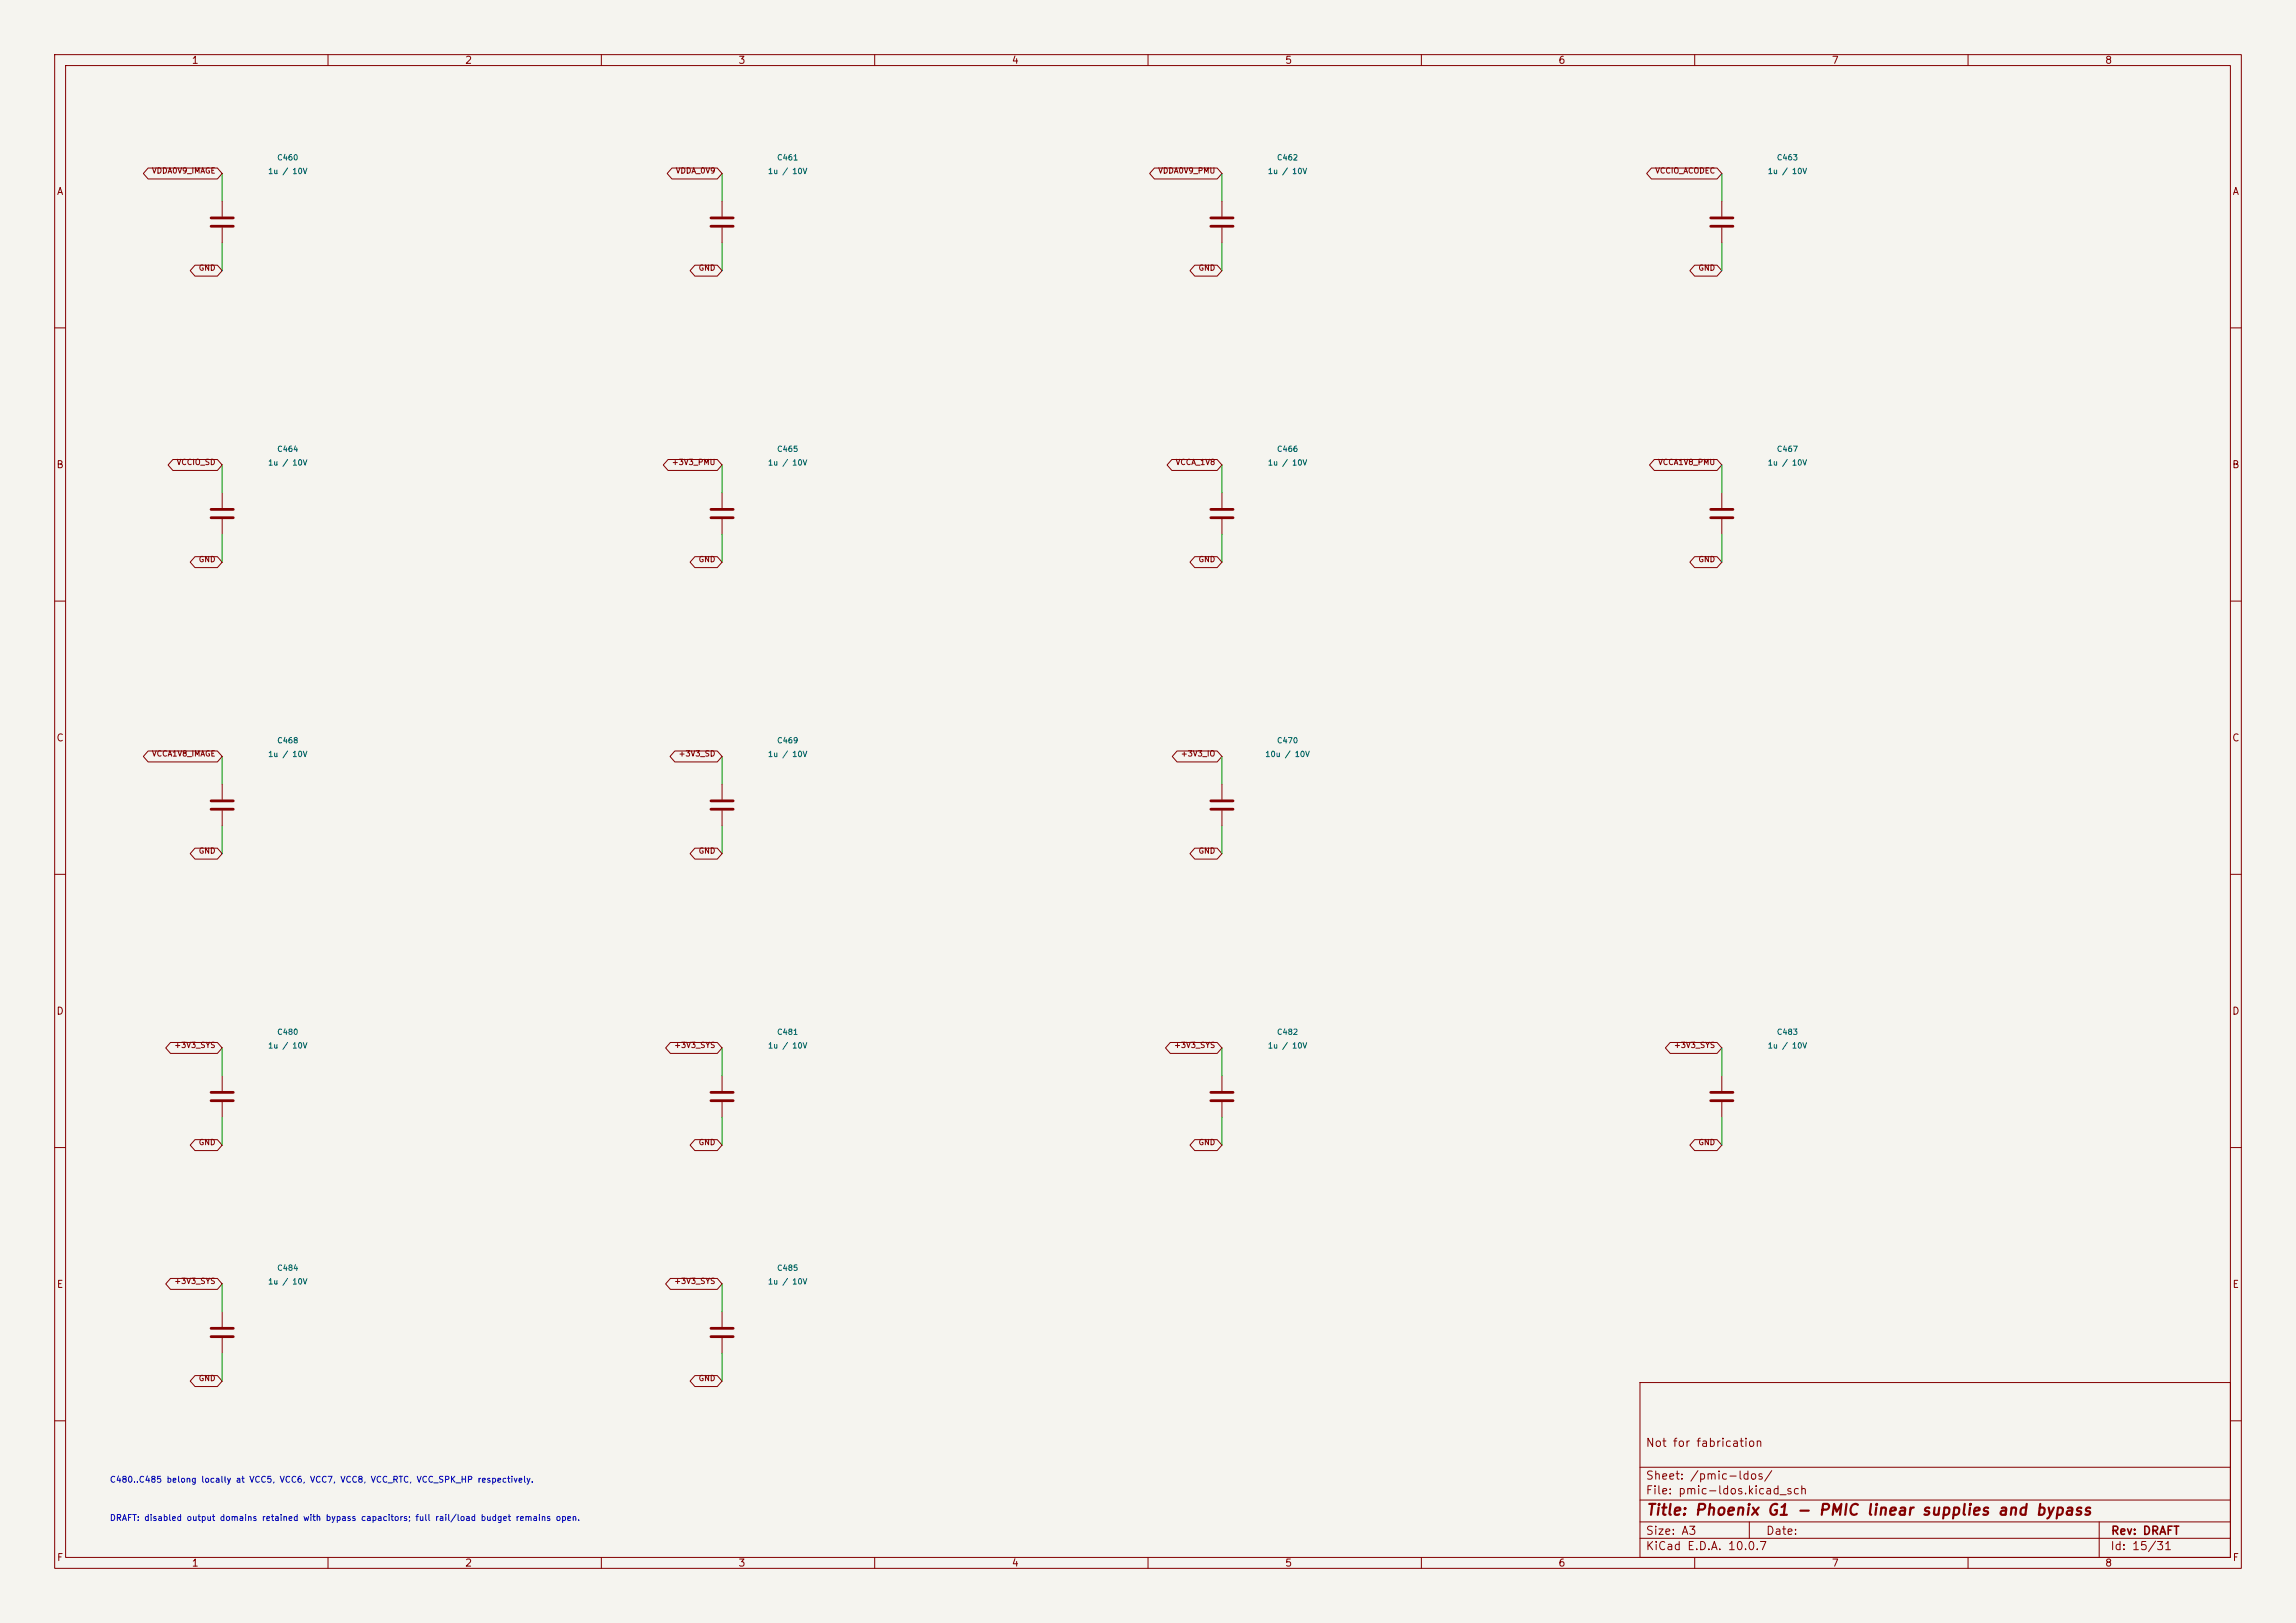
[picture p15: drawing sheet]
(kicad_sch (version 20250114) (generator "eeschema") (paper "A3") (title_block (title "Phoenix G1 - PMIC linear supplies and bypass") (rev "DRAFT") (comment 1 "Not for fabrication")) (lib_symbols (symbol "Phoenix_PMIC:C" (pin_numbers (hide yes)) (pin_names (offset 0.254)) (exclude_from_sim no) (in_bom yes) (on_board yes) (in_pos_files yes) (duplicate_pin_numbers_are_jumpers no) (property "Reference" "C" (at 0.635 2.54 0) (show_name no) (do_not_autoplace no) (effects (font (size 1.27 1.27)) (justify left))) (property "Value" "C" (at 0.635 -2.54 0) (show_name no) (do_not_autoplace no) (effects (font (size 1.27 1.27)) (justify left))) (property "Footprint" "" (at 0.9652 -3.81 0) (show_name no) (do_not_autoplace no) (hide yes) (effects (font (size 1.27 1.27)))) (property "Datasheet" "" (at 0 0 0) (show_name no) (do_not_autoplace no) (hide yes) (effects (font (size 1.27 1.27)))) (property "Description" "Unpolarized capacitor" (at 0 0 0) (show_name no) (do_not_autoplace no) (hide yes) (effects (font (size 1.27 1.27)))) (property "ki_keywords" "cap capacitor" (at 0 0 0) (show_name no) (do_not_autoplace no) (hide yes) (effects (font (size 1.27 1.27)))) (property "ki_fp_filters" "C_*" (at 0 0 0) (show_name no) (do_not_autoplace no) (hide yes) (effects (font (size 1.27 1.27)))) (symbol "C_0_1" (polyline (pts (xy -2.032 0.762) (xy 2.032 0.762)) (stroke (width 0.508) (type default)) (fill (type none))) (polyline (pts (xy -2.032 -0.762) (xy 2.032 -0.762)) (stroke (width 0.508) (type default)) (fill (type none)))) (symbol "C_1_1" (pin passive line (at 0 3.81 270) (length 2.794) (name "" (effects (font (size 1.27 1.27)))) (number "1" (effects (font (size 1.27 1.27))))) (pin passive line (at 0 -3.81 90) (length 2.794) (name "" (effects (font (size 1.27 1.27)))) (number "2" (effects (font (size 1.27 1.27)))))) (embedded_fonts no)))(symbol (lib_id "Phoenix_PMIC:C") (at 40.64 40.64 0) (unit 1) (in_bom yes) (on_board yes) (dnp no)(property "Reference" "C460" (at 52.64 28.83 0) (effects (font (size 1 1))))(property "Value" "1u / 10V" (at 52.64 31.33 0) (effects (font (size 1 1))))(property "Footprint" "Phoenix_Passives:C_0402_1005Metric" (at 52.64 40.64 0) (effects (font (size 1 1)) hide))(property "MPN" "UNQUALIFIED" (at 52.64 40.64 0) (effects (font (size 1 1)) hide)))(wire (pts (xy 40.64 36.83) (xy 40.64 31.75)) (stroke (width 0) (type default)))(label "VDDA0V9_IMAGE" (at 40.64 31.75 90) (effects (font (size 1 1)) (justify left bottom)))(wire (pts (xy 40.64 44.45) (xy 40.64 49.53)) (stroke (width 0) (type default)))(label "GND" (at 40.64 49.53 90) (effects (font (size 1 1)) (justify right bottom)))(symbol (lib_id "Phoenix_PMIC:C") (at 132.07999999999998 40.64 0) (unit 1) (in_bom yes) (on_board yes) (dnp no)(property "Reference" "C461" (at 144.07999999999998 28.83 0) (effects (font (size 1 1))))(property "Value" "1u / 10V" (at 144.07999999999998 31.33 0) (effects (font (size 1 1))))(property "Footprint" "Phoenix_Passives:C_0402_1005Metric" (at 144.07999999999998 40.64 0) (effects (font (size 1 1)) hide))(property "MPN" "UNQUALIFIED" (at 144.07999999999998 40.64 0) (effects (font (size 1 1)) hide)))(wire (pts (xy 132.08 36.83) (xy 132.08 31.75)) (stroke (width 0) (type default)))(label "VDDA_0V9" (at 132.08 31.75 90) (effects (font (size 1 1)) (justify left bottom)))(wire (pts (xy 132.08 44.45) (xy 132.08 49.53)) (stroke (width 0) (type default)))(label "GND" (at 132.08 49.53 90) (effects (font (size 1 1)) (justify right bottom)))(symbol (lib_id "Phoenix_PMIC:C") (at 223.51999999999998 40.64 0) (unit 1) (in_bom yes) (on_board yes) (dnp no)(property "Reference" "C462" (at 235.51999999999998 28.83 0) (effects (font (size 1 1))))(property "Value" "1u / 10V" (at 235.51999999999998 31.33 0) (effects (font (size 1 1))))(property "Footprint" "Phoenix_Passives:C_0402_1005Metric" (at 235.51999999999998 40.64 0) (effects (font (size 1 1)) hide))(property "MPN" "UNQUALIFIED" (at 235.51999999999998 40.64 0) (effects (font (size 1 1)) hide)))(wire (pts (xy 223.52 36.83) (xy 223.52 31.75)) (stroke (width 0) (type default)))(label "VDDA0V9_PMU" (at 223.52 31.75 90) (effects (font (size 1 1)) (justify left bottom)))(wire (pts (xy 223.52 44.45) (xy 223.52 49.53)) (stroke (width 0) (type default)))(label "GND" (at 223.52 49.53 90) (effects (font (size 1 1)) (justify right bottom)))(symbol (lib_id "Phoenix_PMIC:C") (at 314.96 40.64 0) (unit 1) (in_bom yes) (on_board yes) (dnp no)(property "Reference" "C463" (at 326.96 28.83 0) (effects (font (size 1 1))))(property "Value" "1u / 10V" (at 326.96 31.33 0) (effects (font (size 1 1))))(property "Footprint" "Phoenix_Passives:C_0402_1005Metric" (at 326.96 40.64 0) (effects (font (size 1 1)) hide))(property "MPN" "UNQUALIFIED" (at 326.96 40.64 0) (effects (font (size 1 1)) hide)))(wire (pts (xy 314.96 36.83) (xy 314.96 31.75)) (stroke (width 0) (type default)))(label "VCCIO_ACODEC" (at 314.96 31.75 90) (effects (font (size 1 1)) (justify left bottom)))(wire (pts (xy 314.96 44.45) (xy 314.96 49.53)) (stroke (width 0) (type default)))(label "GND" (at 314.96 49.53 90) (effects (font (size 1 1)) (justify right bottom)))(symbol (lib_id "Phoenix_PMIC:C") (at 40.64 93.98 0) (unit 1) (in_bom yes) (on_board yes) (dnp no)(property "Reference" "C464" (at 52.64 82.17 0) (effects (font (size 1 1))))(property "Value" "1u / 10V" (at 52.64 84.67 0) (effects (font (size 1 1))))(property "Footprint" "Phoenix_Passives:C_0402_1005Metric" (at 52.64 93.98 0) (effects (font (size 1 1)) hide))(property "MPN" "UNQUALIFIED" (at 52.64 93.98 0) (effects (font (size 1 1)) hide)))(wire (pts (xy 40.64 90.17) (xy 40.64 85.09)) (stroke (width 0) (type default)))(label "VCCIO_SD" (at 40.64 85.09 90) (effects (font (size 1 1)) (justify left bottom)))(wire (pts (xy 40.64 97.79) (xy 40.64 102.87)) (stroke (width 0) (type default)))(label "GND" (at 40.64 102.87 90) (effects (font (size 1 1)) (justify right bottom)))(symbol (lib_id "Phoenix_PMIC:C") (at 132.07999999999998 93.98 0) (unit 1) (in_bom yes) (on_board yes) (dnp no)(property "Reference" "C465" (at 144.07999999999998 82.17 0) (effects (font (size 1 1))))(property "Value" "1u / 10V" (at 144.07999999999998 84.67 0) (effects (font (size 1 1))))(property "Footprint" "Phoenix_Passives:C_0402_1005Metric" (at 144.07999999999998 93.98 0) (effects (font (size 1 1)) hide))(property "MPN" "UNQUALIFIED" (at 144.07999999999998 93.98 0) (effects (font (size 1 1)) hide)))(wire (pts (xy 132.08 90.17) (xy 132.08 85.09)) (stroke (width 0) (type default)))(label "+3V3_PMU" (at 132.08 85.09 90) (effects (font (size 1 1)) (justify left bottom)))(wire (pts (xy 132.08 97.79) (xy 132.08 102.87)) (stroke (width 0) (type default)))(label "GND" (at 132.08 102.87 90) (effects (font (size 1 1)) (justify right bottom)))(symbol (lib_id "Phoenix_PMIC:C") (at 223.51999999999998 93.98 0) (unit 1) (in_bom yes) (on_board yes) (dnp no)(property "Reference" "C466" (at 235.51999999999998 82.17 0) (effects (font (size 1 1))))(property "Value" "1u / 10V" (at 235.51999999999998 84.67 0) (effects (font (size 1 1))))(property "Footprint" "Phoenix_Passives:C_0402_1005Metric" (at 235.51999999999998 93.98 0) (effects (font (size 1 1)) hide))(property "MPN" "UNQUALIFIED" (at 235.51999999999998 93.98 0) (effects (font (size 1 1)) hide)))(wire (pts (xy 223.52 90.17) (xy 223.52 85.09)) (stroke (width 0) (type default)))(label "VCCA_1V8" (at 223.52 85.09 90) (effects (font (size 1 1)) (justify left bottom)))(wire (pts (xy 223.52 97.79) (xy 223.52 102.87)) (stroke (width 0) (type default)))(label "GND" (at 223.52 102.87 90) (effects (font (size 1 1)) (justify right bottom)))(symbol (lib_id "Phoenix_PMIC:C") (at 314.96 93.98 0) (unit 1) (in_bom yes) (on_board yes) (dnp no)(property "Reference" "C467" (at 326.96 82.17 0) (effects (font (size 1 1))))(property "Value" "1u / 10V" (at 326.96 84.67 0) (effects (font (size 1 1))))(property "Footprint" "Phoenix_Passives:C_0402_1005Metric" (at 326.96 93.98 0) (effects (font (size 1 1)) hide))(property "MPN" "UNQUALIFIED" (at 326.96 93.98 0) (effects (font (size 1 1)) hide)))(wire (pts (xy 314.96 90.17) (xy 314.96 85.09)) (stroke (width 0) (type default)))(label "VCCA1V8_PMU" (at 314.96 85.09 90) (effects (font (size 1 1)) (justify left bottom)))(wire (pts (xy 314.96 97.79) (xy 314.96 102.87)) (stroke (width 0) (type default)))(label "GND" (at 314.96 102.87 90) (effects (font (size 1 1)) (justify right bottom)))(symbol (lib_id "Phoenix_PMIC:C") (at 40.64 147.32 0) (unit 1) (in_bom yes) (on_board yes) (dnp no)(property "Reference" "C468" (at 52.64 135.51 0) (effects (font (size 1 1))))(property "Value" "1u / 10V" (at 52.64 138.01 0) (effects (font (size 1 1))))(property "Footprint" "Phoenix_Passives:C_0402_1005Metric" (at 52.64 147.32 0) (effects (font (size 1 1)) hide))(property "MPN" "UNQUALIFIED" (at 52.64 147.32 0) (effects (font (size 1 1)) hide)))(wire (pts (xy 40.64 143.51) (xy 40.64 138.43)) (stroke (width 0) (type default)))(label "VCCA1V8_IMAGE" (at 40.64 138.43 90) (effects (font (size 1 1)) (justify left bottom)))(wire (pts (xy 40.64 151.13) (xy 40.64 156.21)) (stroke (width 0) (type default)))(label "GND" (at 40.64 156.21 90) (effects (font (size 1 1)) (justify right bottom)))(symbol (lib_id "Phoenix_PMIC:C") (at 132.07999999999998 147.32 0) (unit 1) (in_bom yes) (on_board yes) (dnp no)(property "Reference" "C469" (at 144.07999999999998 135.51 0) (effects (font (size 1 1))))(property "Value" "1u / 10V" (at 144.07999999999998 138.01 0) (effects (font (size 1 1))))(property "Footprint" "Phoenix_Passives:C_0402_1005Metric" (at 144.07999999999998 147.32 0) (effects (font (size 1 1)) hide))(property "MPN" "UNQUALIFIED" (at 144.07999999999998 147.32 0) (effects (font (size 1 1)) hide)))(wire (pts (xy 132.08 143.51) (xy 132.08 138.43)) (stroke (width 0) (type default)))(label "+3V3_SD" (at 132.08 138.43 90) (effects (font (size 1 1)) (justify left bottom)))(wire (pts (xy 132.08 151.13) (xy 132.08 156.21)) (stroke (width 0) (type default)))(label "GND" (at 132.08 156.21 90) (effects (font (size 1 1)) (justify right bottom)))(symbol (lib_id "Phoenix_PMIC:C") (at 223.51999999999998 147.32 0) (unit 1) (in_bom yes) (on_board yes) (dnp no)(property "Reference" "C470" (at 235.51999999999998 135.51 0) (effects (font (size 1 1))))(property "Value" "10u / 10V" (at 235.51999999999998 138.01 0) (effects (font (size 1 1))))(property "Footprint" "Phoenix_Passives:C_0805_2012Metric" (at 235.51999999999998 147.32 0) (effects (font (size 1 1)) hide))(property "MPN" "UNQUALIFIED" (at 235.51999999999998 147.32 0) (effects (font (size 1 1)) hide)))(wire (pts (xy 223.52 143.51) (xy 223.52 138.43)) (stroke (width 0) (type default)))(label "+3V3_IO" (at 223.52 138.43 90) (effects (font (size 1 1)) (justify left bottom)))(wire (pts (xy 223.52 151.13) (xy 223.52 156.21)) (stroke (width 0) (type default)))(label "GND" (at 223.52 156.21 90) (effects (font (size 1 1)) (justify right bottom)))(symbol (lib_id "Phoenix_PMIC:C") (at 40.64 200.66 0) (unit 1) (in_bom yes) (on_board yes) (dnp no)(property "Reference" "C480" (at 52.64 188.85 0) (effects (font (size 1 1))))(property "Value" "1u / 10V" (at 52.64 191.35 0) (effects (font (size 1 1))))(property "Footprint" "Phoenix_Passives:C_0402_1005Metric" (at 52.64 200.66 0) (effects (font (size 1 1)) hide))(property "MPN" "UNQUALIFIED" (at 52.64 200.66 0) (effects (font (size 1 1)) hide)))(wire (pts (xy 40.64 196.85) (xy 40.64 191.77)) (stroke (width 0) (type default)))(label "+3V3_SYS" (at 40.64 191.77 90) (effects (font (size 1 1)) (justify left bottom)))(wire (pts (xy 40.64 204.47) (xy 40.64 209.55)) (stroke (width 0) (type default)))(label "GND" (at 40.64 209.55 90) (effects (font (size 1 1)) (justify right bottom)))(symbol (lib_id "Phoenix_PMIC:C") (at 132.07999999999998 200.66 0) (unit 1) (in_bom yes) (on_board yes) (dnp no)(property "Reference" "C481" (at 144.07999999999998 188.85 0) (effects (font (size 1 1))))(property "Value" "1u / 10V" (at 144.07999999999998 191.35 0) (effects (font (size 1 1))))(property "Footprint" "Phoenix_Passives:C_0402_1005Metric" (at 144.07999999999998 200.66 0) (effects (font (size 1 1)) hide))(property "MPN" "UNQUALIFIED" (at 144.07999999999998 200.66 0) (effects (font (size 1 1)) hide)))(wire (pts (xy 132.08 196.85) (xy 132.08 191.77)) (stroke (width 0) (type default)))(label "+3V3_SYS" (at 132.08 191.77 90) (effects (font (size 1 1)) (justify left bottom)))(wire (pts (xy 132.08 204.47) (xy 132.08 209.55)) (stroke (width 0) (type default)))(label "GND" (at 132.08 209.55 90) (effects (font (size 1 1)) (justify right bottom)))(symbol (lib_id "Phoenix_PMIC:C") (at 223.51999999999998 200.66 0) (unit 1) (in_bom yes) (on_board yes) (dnp no)(property "Reference" "C482" (at 235.51999999999998 188.85 0) (effects (font (size 1 1))))(property "Value" "1u / 10V" (at 235.51999999999998 191.35 0) (effects (font (size 1 1))))(property "Footprint" "Phoenix_Passives:C_0402_1005Metric" (at 235.51999999999998 200.66 0) (effects (font (size 1 1)) hide))(property "MPN" "UNQUALIFIED" (at 235.51999999999998 200.66 0) (effects (font (size 1 1)) hide)))(wire (pts (xy 223.52 196.85) (xy 223.52 191.77)) (stroke (width 0) (type default)))(label "+3V3_SYS" (at 223.52 191.77 90) (effects (font (size 1 1)) (justify left bottom)))(wire (pts (xy 223.52 204.47) (xy 223.52 209.55)) (stroke (width 0) (type default)))(label "GND" (at 223.52 209.55 90) (effects (font (size 1 1)) (justify right bottom)))(symbol (lib_id "Phoenix_PMIC:C") (at 314.96 200.66 0) (unit 1) (in_bom yes) (on_board yes) (dnp no)(property "Reference" "C483" (at 326.96 188.85 0) (effects (font (size 1 1))))(property "Value" "1u / 10V" (at 326.96 191.35 0) (effects (font (size 1 1))))(property "Footprint" "Phoenix_Passives:C_0402_1005Metric" (at 326.96 200.66 0) (effects (font (size 1 1)) hide))(property "MPN" "UNQUALIFIED" (at 326.96 200.66 0) (effects (font (size 1 1)) hide)))(wire (pts (xy 314.96 196.85) (xy 314.96 191.77)) (stroke (width 0) (type default)))(label "+3V3_SYS" (at 314.96 191.77 90) (effects (font (size 1 1)) (justify left bottom)))(wire (pts (xy 314.96 204.47) (xy 314.96 209.55)) (stroke (width 0) (type default)))(label "GND" (at 314.96 209.55 90) (effects (font (size 1 1)) (justify right bottom)))(symbol (lib_id "Phoenix_PMIC:C") (at 40.64 243.84 0) (unit 1) (in_bom yes) (on_board yes) (dnp no)(property "Reference" "C484" (at 52.64 232.03 0) (effects (font (size 1 1))))(property "Value" "1u / 10V" (at 52.64 234.53 0) (effects (font (size 1 1))))(property "Footprint" "Phoenix_Passives:C_0402_1005Metric" (at 52.64 243.84 0) (effects (font (size 1 1)) hide))(property "MPN" "UNQUALIFIED" (at 52.64 243.84 0) (effects (font (size 1 1)) hide)))(wire (pts (xy 40.64 240.03) (xy 40.64 234.95)) (stroke (width 0) (type default)))(label "+3V3_SYS" (at 40.64 234.95 90) (effects (font (size 1 1)) (justify left bottom)))(wire (pts (xy 40.64 247.65) (xy 40.64 252.73)) (stroke (width 0) (type default)))(label "GND" (at 40.64 252.73 90) (effects (font (size 1 1)) (justify right bottom)))(symbol (lib_id "Phoenix_PMIC:C") (at 132.07999999999998 243.84 0) (unit 1) (in_bom yes) (on_board yes) (dnp no)(property "Reference" "C485" (at 144.07999999999998 232.03 0) (effects (font (size 1 1))))(property "Value" "1u / 10V" (at 144.07999999999998 234.53 0) (effects (font (size 1 1))))(property "Footprint" "Phoenix_Passives:C_0402_1005Metric" (at 144.07999999999998 243.84 0) (effects (font (size 1 1)) hide))(property "MPN" "UNQUALIFIED" (at 144.07999999999998 243.84 0) (effects (font (size 1 1)) hide)))(wire (pts (xy 132.08 240.03) (xy 132.08 234.95)) (stroke (width 0) (type default)))(label "+3V3_SYS" (at 132.08 234.95 90) (effects (font (size 1 1)) (justify left bottom)))(wire (pts (xy 132.08 247.65) (xy 132.08 252.73)) (stroke (width 0) (type default)))(label "GND" (at 132.08 252.73 90) (effects (font (size 1 1)) (justify right bottom)))(text "C480..C485 belong locally at VCC5, VCC6, VCC7, VCC8, VCC_RTC, VCC_SPK_HP respectively." (at 20 271 0) (effects (font (size 1.1 1.1)) (justify left)))(text "DRAFT: disabled output domains retained with bypass capacitors; full rail/load budget remains open." (at 20 278 0) (effects (font (size 1.1 1.1)) (justify left))))
